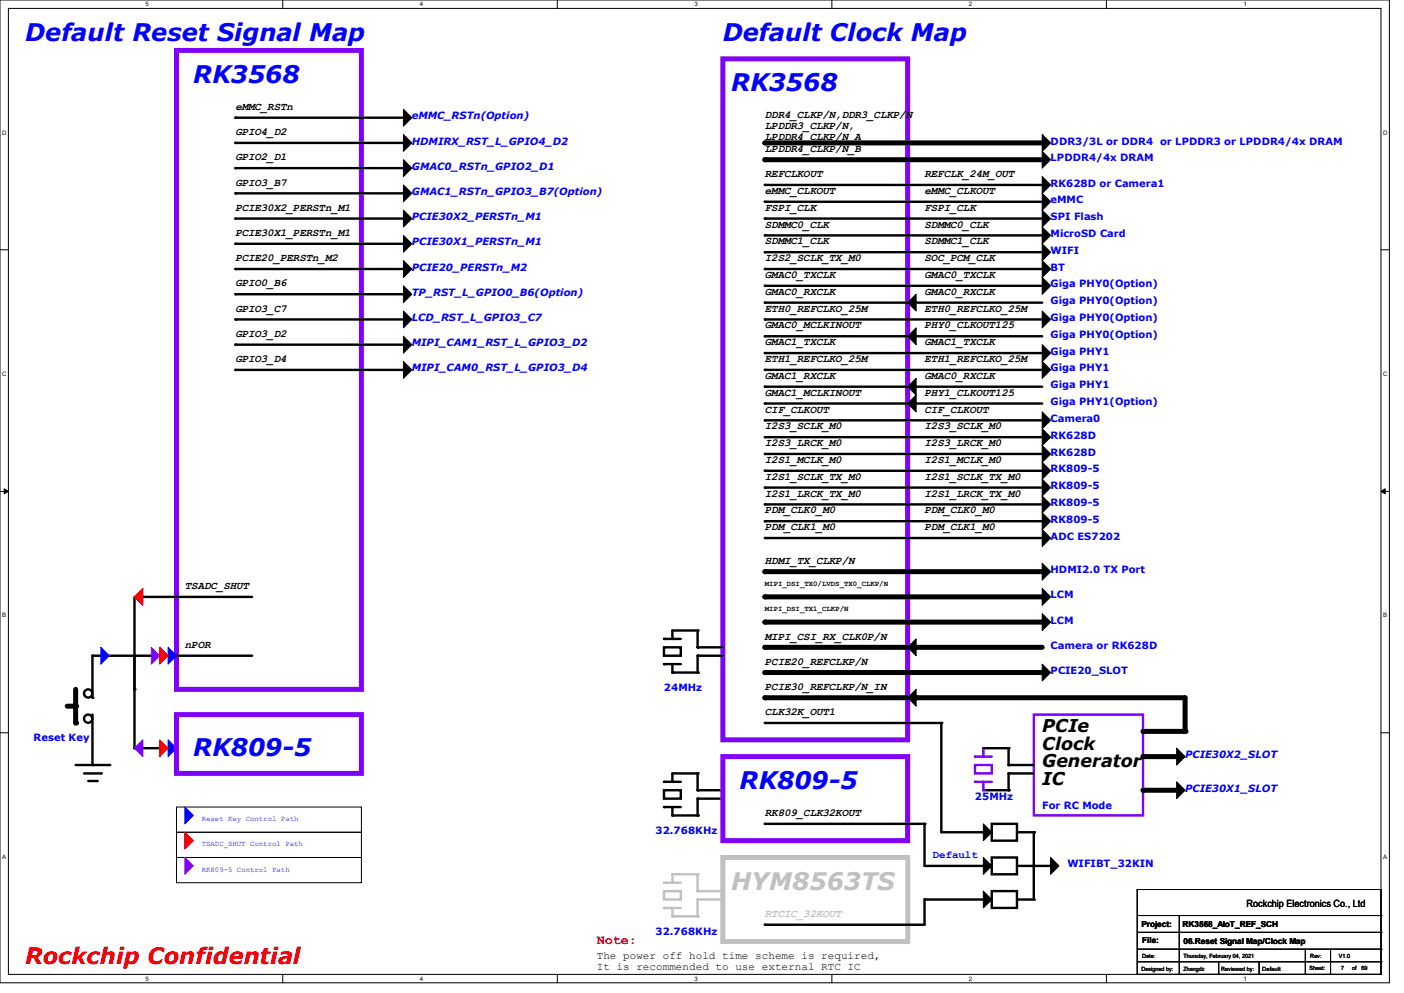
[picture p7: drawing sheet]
<svg xmlns="http://www.w3.org/2000/svg" width="297mm" height="210mm" viewBox="0 0 297 210" stroke-linecap="round" stroke-linejoin="round" font-family="sans-serif">
<defs><g id="words">
<g font-size="5.1" fill="#00f">
<text x="5.3" y="8.7">Default Reset Signal Map</text>
<text x="152.9" y="8.7">Default Clock Map</text>
<text x="40.9" y="17.6">RK3568</text>
<text x="154.7" y="19.3">RK3568</text>
<text x="40.9" y="159.8">RK809-5</text>
<text x="156.5" y="166.9">RK809-5</text>
</g>
<text font-size="5.1" fill="#c0c0c0" x="154.7" y="188.3">HYM8563TS</text>
<text font-size="4.8" fill="#f00" x="5.3" y="204">Rockchip Confidential</text>
<g font-size="3.7">
<text x="220.5" y="154.9">PCIe</text>
<text x="220.5" y="158.6">Clock</text>
<text x="220.5" y="162.3">Generator</text>
<text x="220.5" y="166">IC</text>
</g>
<text font-size="2.8" fill="#f00" x="126.2" y="199.7">Note:</text>
<g font-size="2.3">
<text x="49.8" y="23.2">eMMC_RSTn</text>
<text x="49.8" y="28.6">GPIO4_D2</text>
<text x="161.8" y="25">DDR4_CLKP/N,DDR3_CLKP/N</text>
<text x="161.8" y="27.3">LPDDR3_CLKP/N,</text>
<text x="161.8" y="29.6">LPDDR4_CLKP/N_A</text>
<text x="49.8" y="33.9">GPIO2_D1</text>
<text x="161.8" y="32.1">LPDDR4_CLKP/N_B</text>
<text x="49.8" y="39.2">GPIO3_B7</text>
<text x="161.8" y="37.5">REFCLKOUT</text>
<text x="161.8" y="41">eMMC_CLKOUT</text>
<text x="195.6" y="41">eMMC_CLKOUT</text>
<text x="195.6" y="37.5">REFCLK_24M_OUT</text>
<text x="49.8" y="44.6">PCIE30X2_PERSTn_M1</text>
<text x="161.8" y="44.6">FSPI_CLK</text>
<text x="195.6" y="44.6">FSPI_CLK</text>
<text x="49.8" y="49.9">PCIE30X1_PERSTn_M1</text>
<text x="161.8" y="48.1">SDMMC0_CLK</text>
<text x="161.8" y="51.7">SDMMC1_CLK</text>
<text x="195.6" y="48.1">SDMMC0_CLK</text>
<text x="195.6" y="51.7">SDMMC1_CLK</text>
<text x="49.8" y="55.2">PCIE20_PERSTn_M2</text>
<text x="161.8" y="58.8">GMAC0_TXCLK</text>
<text x="161.8" y="55.2">I2S2_SCLK_TX_M0</text>
<text x="195.6" y="58.8">GMAC0_TXCLK</text>
<text x="195.6" y="55.2">SOC_PCM_CLK</text>
<text x="49.8" y="60.6">GPIO0_B6</text>
<text x="49.8" y="65.9">GPIO3_C7</text>
<text x="161.8" y="65.9">ETH0_REFCLKO_25M</text>
<text x="161.8" y="62.4">GMAC0_RXCLK</text>
<text x="195.6" y="65.9">ETH0_REFCLKO_25M</text>
<text x="195.6" y="62.4">GMAC0_RXCLK</text>
<text x="49.8" y="71.2">GPIO3_D2</text>
<text x="161.8" y="69.5">GMAC0_MCLKINOUT</text>
<text x="195.6" y="69.5">PHY0_CLKOUT125</text>
<text x="49.8" y="76.6">GPIO3_D4</text>
<text x="161.8" y="73">GMAC1_TXCLK</text>
<text x="161.8" y="76.6">ETH1_REFCLKO_25M</text>
<text x="195.6" y="73">GMAC1_TXCLK</text>
<text x="195.6" y="76.6">ETH1_REFCLKO_25M</text>
<text x="161.8" y="80.1">GMAC1_RXCLK</text>
<text x="161.8" y="83.7">GMAC1_MCLKINOUT</text>
<text x="195.6" y="80.1">GMAC0_RXCLK</text>
<text x="195.6" y="83.7">PHY1_CLKOUT125</text>
<text x="161.8" y="87.2">CIF_CLKOUT</text>
<text x="195.6" y="87.2">CIF_CLKOUT</text>
<text x="161.8" y="90.8">I2S3_SCLK_M0</text>
<text x="161.8" y="94.4">I2S3_LRCK_M0</text>
<text x="195.6" y="90.8">I2S3_SCLK_M0</text>
<text x="195.6" y="94.4">I2S3_LRCK_M0</text>
<text x="161.8" y="97.9">I2S1_MCLK_M0</text>
<text x="161.8" y="101.5">I2S1_SCLK_TX_M0</text>
<text x="195.6" y="97.9">I2S1_MCLK_M0</text>
<text x="195.6" y="101.5">I2S1_SCLK_TX_M0</text>
<text x="161.8" y="105">I2S1_LRCK_TX_M0</text>
<text x="195.6" y="105">I2S1_LRCK_TX_M0</text>
<text x="161.8" y="108.6">PDM_CLK0_M0</text>
<text x="161.8" y="112.1">PDM_CLK1_M0</text>
<text x="195.6" y="108.6">PDM_CLK0_M0</text>
<text x="195.6" y="112.1">PDM_CLK1_M0</text>
<text x="161.8" y="119.3">HDMI_TX_CLKP/N</text>
<text x="39.1" y="124.6">TSADC_SHUT</text>
<text x="39.1" y="137">nPOR</text>
<text x="161.8" y="135.3">MIPI_CSI_RX_CLK0P/N</text>
<text x="161.8" y="140.6">PCIE20_REFCLKP/N</text>
<text x="161.8" y="145.9">PCIE30_REFCLKP/N_IN</text>
<text x="161.8" y="151.3">CLK32K_OUT1</text>
<text x="161.8" y="172.6">RK809_CLK32KOUT</text>
<text x="126.2" y="202.8">The power off hold time scheme is required,</text>
<text x="126.2" y="205.1">It is recommended to use external RTC IC</text>
</g>
<text font-size="2.3" fill="#00f" x="197.4" y="181.4">Default</text>
<text font-size="2.3" fill="#c0c0c0" x="161.8" y="193.9">RTCIC_32KOUT</text>
<g font-size="2.1" fill="#00f">
<text x="87.1" y="25.2">eMMC_RSTn(Option)</text>
<text x="87.1" y="30.6">HDMIRX_RST_L_GPIO4_D2</text>
<text x="87.1" y="35.9">GMAC0_RSTn_GPIO2_D1</text>
<text x="222.2" y="30.6">DDR3/3L or DDR4 or LPDDR3 or LPDDR4/4x DRAM</text>
<text x="222.2" y="34.1">LPDDR4/4x DRAM</text>
<text x="87.1" y="41.2">GMAC1_RSTn_GPIO3_B7(Option)</text>
<text x="222.2" y="39.5">RK628D or Camera1</text>
<text x="87.1" y="46.6">PCIE30X2_PERSTn_M1</text>
<text x="222.2" y="43">eMMC</text>
<text x="222.2" y="46.6">SPI Flash</text>
<text x="87.1" y="51.9">PCIE30X1_PERSTn_M1</text>
<text x="222.2" y="50.1">MicroSD Card</text>
<text x="222.2" y="53.7">WIFI</text>
<text x="87.1" y="57.2">PCIE20_PERSTn_M2</text>
<text x="222.2" y="57.2">BT</text>
<text x="87.1" y="62.6">TP_RST_L_GPIO0_B6(Option)</text>
<text x="222.2" y="60.8">Giga PHY0(Option)</text>
<text x="222.2" y="64.3">Giga PHY0(Option)</text>
<text x="87.1" y="67.9">LCD_RST_L_GPIO3_C7</text>
<text x="222.2" y="67.9">Giga PHY0(Option)</text>
<text x="222.2" y="71.5">Giga PHY0(Option)</text>
<text x="87.1" y="73.2">MIPI_CAM1_RST_L_GPIO3_D2</text>
<text x="222.2" y="75">Giga PHY1</text>
<text x="87.1" y="78.6">MIPI_CAM0_RST_L_GPIO3_D4</text>
<text x="222.2" y="78.6">Giga PHY1</text>
<text x="222.2" y="82.1">Giga PHY1</text>
<text x="222.2" y="85.7">Giga PHY1(Option)</text>
<text x="222.2" y="89.2">Camera0</text>
<text x="222.2" y="92.8">RK628D</text>
<text x="222.2" y="96.4">RK628D</text>
<text x="222.2" y="99.9">RK809-5</text>
<text x="222.2" y="103.5">RK809-5</text>
<text x="222.2" y="107">RK809-5</text>
<text x="222.2" y="110.6">RK809-5</text>
<text x="222.2" y="114.1">ADC ES7202</text>
<text x="222.2" y="121.2">HDMI2.0 TX Port</text>
<text x="222.2" y="126.6">LCM</text>
<text x="222.2" y="131.9">LCM</text>
<text x="222.2" y="137.2">Camera or RK628D</text>
<text x="222.2" y="142.6">PCIE20_SLOT</text>
<text x="140.5" y="146.1">24MHz</text>
<text x="7.1" y="156.8">Reset Key</text>
<text x="250.7" y="160.4">PCIE30X2_SLOT</text>
<text x="250.7" y="167.5">PCIE30X1_SLOT</text>
<text x="206.2" y="169.2">25MHz</text>
<text x="220.5" y="171">For RC Mode</text>
<text x="138.7" y="176.4">32.768KHz</text>
<text x="225.8" y="183.5">WIFIBT_32KIN</text>
<text x="138.7" y="197.7">32.768KHz</text>
</g>
<text font-size="2.1" x="263.7" y="191.9">Rockchip Electronics Co., Ltd</text>
<g font-size="1.7">
<text x="241.5" y="196">Project:</text>
<text x="250.1" y="196.1">RK3568_AIoT_REF_SCH</text>
<text x="241.6" y="199.5">File:</text>
<text x="250.4" y="199.7">06.Reset Signal Map/Clock Map</text>
</g>
<g font-size="1.6">
<text x="161.8" y="124">MIPI_DSI_TX0/LVDS_TX0_CLKP/N</text>
<text x="161.8" y="129.3">MIPI_DSI_TX1_CLKP/N</text>
</g>
<g font-size="1.6" fill="#00f">
<text x="42.7" y="173.7">Reset Key Control Path</text>
<text x="42.7" y="179">TSADC_SHUT Control Path</text>
<text x="42.7" y="184.4">RK809-5 Control Path</text>
</g>
<g font-size="1.3">
<text x="30.8" y="1.3">5</text>
<text x="88.8" y="1.3">4</text>
<text x="146.9" y="1.3">3</text>
<text x="205" y="1.3">2</text>
<text x="263.1" y="1.3">1</text>
<text x=".5" y="28.4">D</text>
<text x="292.6" y="28.4">D</text>
<text x=".5" y="79.5">C</text>
<text x="292.6" y="79.5">C</text>
<text x=".5" y="130.6">B</text>
<text x="292.6" y="130.6">B</text>
<text x=".5" y="181.7">A</text>
<text x="292.6" y="181.7">A</text>
<text x="30.8" y="207.4">5</text>
<text x="88.8" y="207.4">4</text>
<text x="146.9" y="207.4">3</text>
<text x="205" y="207.4">2</text>
<text x="263.1" y="207.4">1</text>
</g>
<g font-size="1.2">
<text x="241.6" y="202.6">Date:</text>
<text x="250.4" y="202.6">Thursday, February 04, 2021</text>
<text x="277.2" y="202.6">Rev:</text>
<text x="283.2" y="202.6">V1.0</text>
<text x="241.5" y="205.3">Designed by:</text>
<text x="250.4" y="205.3">Zhangdz</text>
<text x="258.4" y="205.3">Reviewed by:</text>
<text x="267" y="205.3">Default</text>
<text x="277" y="205.1">Sheet:</text>
<text x="283.8" y="205.1">7</text>
<text x="286" y="205.1">of</text>
<text x="288" y="205.1">69</text>
</g>
</g></defs>
<path d="M0 0h293.9v207.9h-293.9zM1.8 1.8h290.3v204.3h-290.3z" fill="none" stroke="#000" stroke-width=".21"/>
<g fill="#fff">
<path d="M30.8 .2h.7v1.4h-.7z"/>
<path d="M30.8 206.2h.7v1.4h-.7z"/>
</g>
<path d="M59.8 0v1.8M59.8 206.1v1.8" fill="none" stroke="#000" stroke-width=".21"/>
<g fill="#fff">
<path d="M88.8 .2h.7v1.4h-.7z"/>
<path d="M88.8 206.2h.7v1.4h-.7z"/>
</g>
<path d="M117.9 0v1.8M117.9 206.1v1.8" fill="none" stroke="#000" stroke-width=".21"/>
<g fill="#fff">
<path d="M146.9 .2h.7v1.4h-.7z"/>
<path d="M146.9 206.2h.7v1.4h-.7z"/>
</g>
<path d="M176 0v1.8M176 206.1v1.8" fill="none" stroke="#000" stroke-width=".21"/>
<g fill="#fff">
<path d="M205 .2h.7v1.4h-.7z"/>
<path d="M205 206.2h.7v1.4h-.7z"/>
</g>
<path d="M234.1 0v1.8M234.1 206.1v1.8" fill="none" stroke="#000" stroke-width=".21"/>
<g fill="#fff">
<path d="M263.1 .2h.6v1.4h-.6z"/>
<path d="M263.1 206.2h.6v1.4h-.6z"/>
<path d="M.5 27.3h.9v1.4h-.9z"/>
<path d="M292.6 27.3h.9v1.4h-.9z"/>
<path d="M.5 78.4h.9v1.4h-.9z"/>
<path d="M292.6 78.4h.9v1.4h-.9z"/>
</g>
<path d="M0 52.8h1.8M292.1 52.8h1.8" fill="none" stroke="#000" stroke-width=".21"/>
<g fill="#fff">
<path d="M.5 129.5h.8v1.4h-.8z"/>
<path d="M292.6 129.5h.8v1.4h-.8z"/>
</g>
<path d="M0 103.9h1.8M292.1 103.9h1.8" fill="none" stroke="#000" stroke-width=".21"/>
<path d="M.9 103.4l.9 .5-.9 .5zM292.1 103.9l.9-.5v1z" fill="#000" stroke="#000" stroke-width=".21"/>
<g fill="#fff">
<path d="M.5 180.5h.8v1.4h-.8z"/>
<path d="M292.6 180.5h.8v1.4h-.8z"/>
</g>
<path d="M0 155h1.8M292.1 155h1.8" fill="none" stroke="#000" stroke-width=".21"/>
<path d="M37.3 10.7h39.2v135.1h-39.2zM152.9 12.4h39.1v144.1h-39.1zM37.3 151.1h39.2v12.5h-39.2z" fill="none" stroke="#8000ff" stroke-width="1.1"/>
<g fill="none" stroke="#000" stroke-width=".51">
<path d="M49.8 30.2h35.5M49.8 35.6h35.5M49.8 24.9h35.5M49.8 40.9h35.5M49.8 46.2h35.5M49.8 51.6h35.5M49.8 56.9h35.5M28.4 126.2v32h7.2M30.2 126.2h23.1M35.6 138.7h-16v8.9M37.3 138.7h16M140.5 136.9h3.5v1.8h-3.5z"/>
<path d="M140.5 135.1h3.5M142.2 135.1v-1.8h5.4v3.6h5.3M152.9 138.7h-5.3v3.5h-5.4v-1.7M19.6 151.1v10.7M140.5 140.5h3.5M16 161.8h7.1M17.8 163.6h3.5M18.7 165.2h1.7M140.5 167.1h3.5v1.8h-3.5zM140.5 165.4h3.5M140.5 170.7h3.5M142.2 165.4v-1.8h5.4v3.5h5.3"/>
<path d="M152.9 168.9h-5.3v3.6h-5.4v-1.8"/>
<circle cx="18.6" cy="146.7" r=".87"/>
<circle cx="18.6" cy="152" r=".87"/>
</g>
<g fill="#000">
<circle cx="49.8" cy="24.9" r=".25"/>
<circle cx="49.8" cy="30.2" r=".25"/>
<circle cx="49.8" cy="35.6" r=".25"/>
<circle cx="49.8" cy="46.2" r=".25"/>
<circle cx="49.8" cy="56.9" r=".25"/>
<circle cx="49.8" cy="40.9" r=".25"/>
<circle cx="49.8" cy="51.6" r=".25"/>
<circle cx="19.6" cy="138.7" r=".25"/>
<circle cx="28.4" cy="138.7" r=".25"/>
<circle cx="30.2" cy="126.2" r=".25"/>
<circle cx="37.3" cy="126.2" r=".25"/>
<circle cx="37.3" cy="138.7" r=".25"/>
<circle cx="140.5" cy="135.1" r=".25"/>
<circle cx="142.2" cy="135.1" r=".25"/>
<circle cx="147.6" cy="138.7" r=".25"/>
<circle cx="147.6" cy="136.9" r=".25"/>
<circle cx="147.6" cy="133.3" r=".25"/>
<circle cx="16" cy="152.9" r=".53"/>
<circle cx="16" cy="149.4" r=".53"/>
<circle cx="19.6" cy="147.6" r=".25"/>
<circle cx="28.4" cy="145.8" r=".25"/>
<circle cx="28.4" cy="158.2" r=".25"/>
<circle cx="140.5" cy="140.5" r=".25"/>
<circle cx="142.2" cy="142.2" r=".25"/>
<circle cx="147.6" cy="142.2" r=".25"/>
<circle cx="19.6" cy="161.8" r=".25"/>
<circle cx="20.4" cy="165.2" r=".25"/>
<circle cx="21.3" cy="163.6" r=".25"/>
<circle cx="23.1" cy="161.8" r=".25"/>
<circle cx="140.5" cy="165.4" r=".25"/>
<circle cx="140.5" cy="170.7" r=".25"/>
<circle cx="142.2" cy="172.5" r=".25"/>
<circle cx="142.2" cy="165.4" r=".25"/>
<circle cx="147.6" cy="168.9" r=".25"/>
<circle cx="147.6" cy="167.1" r=".25"/>
<circle cx="147.6" cy="172.5" r=".25"/>
<circle cx="147.6" cy="163.6" r=".25"/>
</g>
<g fill="#00f" stroke="#00f" stroke-width=".21">
<path d="M35.6 136.9l1.7 1.8-1.7 1.8z" fill-rule="evenodd"/>
<path d="M35.6 156.5l1.7 1.7-1.7 1.8z" fill-rule="evenodd"/>
<path d="M21.3 136.9l1.8 1.8-1.8 1.8z" fill-rule="evenodd"/>
</g>
<path d="M14.2 149.4h1.8M16 145.8v7.1" fill="none" stroke="#000" stroke-width="1.1"/>
<g fill="#f00" stroke="#f00" stroke-width=".21">
<path d="M28.4 126.2l1.8-1.7v3.5z" fill-rule="evenodd"/>
<path d="M33.8 156.5l1.8 1.7-1.8 1.8z" fill-rule="evenodd"/>
<path d="M33.8 136.9l1.8 1.8-1.8 1.8z" fill-rule="evenodd"/>
</g>
<g fill="#8000ff" stroke="#8000ff" stroke-width=".21">
<path d="M30.2 156.5v3.5l-1.8-1.8z" fill-rule="evenodd"/>
<path d="M32 136.9l1.8 1.8-1.8 1.8z" fill-rule="evenodd"/>
</g>
<g fill="#000" stroke="#000" stroke-width=".21">
<path d="M85.3 28.4l1.8 1.8-1.8 1.8z" fill-rule="evenodd"/>
<path d="M85.3 33.8l1.8 1.8-1.8 1.7z" fill-rule="evenodd"/>
<path d="M85.3 23.1l1.8 1.8-1.8 1.8z" fill-rule="evenodd"/>
<path d="M85.3 39.1l1.8 1.8-1.8 1.8z" fill-rule="evenodd"/>
<path d="M85.3 49.8l1.8 1.8-1.8 1.7z" fill-rule="evenodd"/>
<path d="M85.3 44.4l1.8 1.8-1.8 1.8z" fill-rule="evenodd"/>
<path d="M85.3 55.1l1.8 1.8-1.8 1.8z" fill-rule="evenodd"/>
</g>
<path d="M152.9 181.4h39.1v17.7h-39.1z" fill="none" stroke="#c0c0c0" stroke-width="1.1"/>
<path d="M147.6 190.2h5.3" fill="none" stroke="#c0c0c0" stroke-width=".51"/>
<circle cx="147.6" cy="190.2" r=".25" fill="#c0c0c0"/>
<path d="M147.6 190.2v3.6" fill="none" stroke="#c0c0c0" stroke-width=".51"/>
<circle cx="147.6" cy="193.8" r=".25" fill="#c0c0c0"/>
<path d="M142.2 193.8h5.4" fill="none" stroke="#c0c0c0" stroke-width=".51"/>
<circle cx="147.6" cy="193.8" r=".25" fill="#c0c0c0"/>
<path d="M147.6 188.5h5.3" fill="none" stroke="#c0c0c0" stroke-width=".51"/>
<circle cx="147.6" cy="188.5" r=".25" fill="#c0c0c0"/>
<path d="M147.6 184.9v3.6" fill="none" stroke="#c0c0c0" stroke-width=".51"/>
<circle cx="147.6" cy="188.5" r=".25" fill="#c0c0c0"/>
<path d="M142.2 184.9h5.4" fill="none" stroke="#c0c0c0" stroke-width=".51"/>
<circle cx="147.6" cy="184.9" r=".25" fill="#c0c0c0"/>
<path d="M140.5 188.5h3.5v1.7h-3.5zM140.5 186.7h3.5" fill="none" stroke="#c0c0c0" stroke-width=".51"/>
<circle cx="140.5" cy="186.7" r=".25" fill="#c0c0c0"/>
<path d="M142.2 184.9v1.8" fill="none" stroke="#c0c0c0" stroke-width=".51"/>
<circle cx="142.2" cy="186.7" r=".25" fill="#c0c0c0"/>
<path d="M142.2 192v1.8" fill="none" stroke="#c0c0c0" stroke-width=".51"/>
<circle cx="142.2" cy="193.8" r=".25" fill="#c0c0c0"/>
<path d="M140.5 192h3.5" fill="none" stroke="#c0c0c0" stroke-width=".51"/>
<circle cx="140.5" cy="192" r=".25" fill="#c0c0c0"/>
<path d="M161.8 39.1h58.7M161.8 152.9h37.3v23.1h8.9M161.8 174.2h33.8M209.8 174.2h5.3v3.6h-5.3zM215.1 176h3.6v14.2h-3.6M218.7 163.6h-5.3v3.5h-5.4M208 190.2h-12.4v5.4h-33.8M209.8 181.4h5.3v3.5h-5.3zM209.8 188.5h5.3v3.5h-5.3zM215.1 183.1h7.1" fill="none" stroke="#000" stroke-width=".51"/>
<g fill="#000">
<circle cx="161.8" cy="39.1" r=".25"/>
<circle cx="161.8" cy="152.9" r=".25"/>
<circle cx="199.1" cy="152.9" r=".25"/>
<circle cx="161.8" cy="174.2" r=".25"/>
<circle cx="208" cy="176" r=".25"/>
<circle cx="213.4" cy="163.6" r=".25"/>
<circle cx="213.4" cy="167.1" r=".25"/>
<circle cx="218.7" cy="176" r=".25"/>
<circle cx="161.8" cy="195.6" r=".25"/>
<circle cx="195.6" cy="190.2" r=".25"/>
<circle cx="208" cy="190.2" r=".25"/>
<circle cx="218.7" cy="190.2" r=".25"/>
<circle cx="218.7" cy="183.1" r=".25"/>
<circle cx="222.3" cy="183.1" r=".25"/>
</g>
<path d="M152.9 160h39.1v17.8h-39.1z" fill="none" stroke="#8000ff" stroke-width="1.1"/>
<g fill="#000" stroke="#000" stroke-width=".21">
<path d="M220.5 37.3l1.7 1.8-1.7 1.8z" fill-rule="evenodd"/>
<path d="M208 174.2l1.8 1.8-1.8 1.8z" fill-rule="evenodd"/>
<path d="M208 181.4l1.8 1.7-1.8 1.8z" fill-rule="evenodd"/>
<path d="M208 188.5l1.8 1.7-1.8 1.8z" fill-rule="evenodd"/>
<path d="M222.2 181.4l1.8 1.7-1.8 1.8z" fill-rule="evenodd"/>
</g>
<path d="M218.7 151.1h23.1v21.4h-23.1zM206.2 161.8h3.6v1.8h-3.6zM206.2 160h3.6" fill="none" stroke="#8000ff" stroke-width=".51"/>
<circle cx="206.2" cy="160" r=".25" fill="#8000ff"/>
<path d="M208 158.2v1.8" fill="none" stroke="#8000ff" stroke-width=".51"/>
<circle cx="208" cy="160" r=".25" fill="#8000ff"/>
<path d="M206.2 165.4h3.6" fill="none" stroke="#8000ff" stroke-width=".51"/>
<circle cx="206.2" cy="165.4" r=".25" fill="#8000ff"/>
<path d="M208 165.4v1.7" fill="none" stroke="#8000ff" stroke-width=".51"/>
<circle cx="208" cy="167.1" r=".25" fill="#8000ff"/>
<g fill="none" stroke="#000" stroke-width=".51">
<path d="M161.8 46.2h58.7M161.8 49.8h58.7M161.8 53.3h58.7M161.8 56.9h58.7M161.8 42.7h58.7M49.8 67.6h35.5M49.8 62.2h35.5M49.8 72.9h35.5M49.8 78.2h35.5M161.8 60.5h58.7M161.8 67.6h58.7M161.8 71.1h58.7"/>
<path d="M161.8 64h58.7M161.8 78.2h58.7M161.8 74.7h58.7M161.8 81.8h58.7M161.8 85.3h58.7M161.8 88.9h58.7M161.8 92.5h58.7M161.8 96h58.7M161.8 99.6h58.7M161.8 103.1h58.7M161.8 106.7h58.7M161.8 110.2h58.7"/>
<path d="M161.8 113.8h58.7M208 158.2h5.4v3.6h5.3M195.6 174.2v8.9h12.4"/>
</g>
<g fill="#000">
<circle cx="161.8" cy="33.8" r=".53"/>
<circle cx="161.8" cy="30.2" r=".53"/>
<circle cx="161.8" cy="46.2" r=".25"/>
<circle cx="161.8" cy="53.3" r=".25"/>
<circle cx="161.8" cy="49.8" r=".25"/>
<circle cx="161.8" cy="56.9" r=".25"/>
<circle cx="161.8" cy="42.7" r=".25"/>
<circle cx="49.8" cy="62.2" r=".25"/>
<circle cx="49.8" cy="67.6" r=".25"/>
<circle cx="49.8" cy="72.9" r=".25"/>
<circle cx="49.8" cy="78.2" r=".25"/>
<circle cx="161.8" cy="67.6" r=".25"/>
<circle cx="161.8" cy="71.1" r=".25"/>
<circle cx="161.8" cy="64" r=".25"/>
<circle cx="161.8" cy="60.5" r=".25"/>
<circle cx="161.8" cy="78.2" r=".25"/>
<circle cx="161.8" cy="74.7" r=".25"/>
<circle cx="161.8" cy="92.5" r=".25"/>
<circle cx="161.8" cy="99.6" r=".25"/>
<circle cx="161.8" cy="85.3" r=".25"/>
<circle cx="161.8" cy="88.9" r=".25"/>
<circle cx="161.8" cy="96" r=".25"/>
<circle cx="161.8" cy="81.8" r=".25"/>
<circle cx="161.8" cy="103.1" r=".25"/>
<circle cx="161.8" cy="110.2" r=".25"/>
<circle cx="161.8" cy="113.8" r=".25"/>
<circle cx="161.8" cy="106.7" r=".25"/>
<circle cx="161.8" cy="131.6" r=".53"/>
<circle cx="161.8" cy="120.9" r=".53"/>
<circle cx="161.8" cy="126.2" r=".53"/>
<circle cx="161.8" cy="136.9" r=".53"/>
<circle cx="161.8" cy="142.2" r=".53"/>
<circle cx="161.8" cy="147.6" r=".53"/>
<circle cx="193.8" cy="147.6" r=".53"/>
<circle cx="213.4" cy="158.2" r=".25"/>
<circle cx="241.8" cy="154.7" r=".53"/>
<circle cx="250.7" cy="154.7" r=".53"/>
<circle cx="195.6" cy="174.2" r=".25"/>
<circle cx="213.4" cy="161.8" r=".25"/>
<circle cx="241.8" cy="167.1" r=".53"/>
<circle cx="241.8" cy="160" r=".53"/>
<circle cx="208" cy="183.1" r=".25"/>
</g>
<path d="M161.8 30.2h58.7M161.8 33.8h58.7M161.8 136.9h58.7M161.8 120.9h58.7M161.8 126.2h58.7M161.8 131.6h58.7M161.8 147.6h30.2M161.8 142.2h58.7M193.8 147.6h56.9v7.1h-8.9M241.8 160h7.1M241.8 167.1h7.1" fill="none" stroke="#000" stroke-width="1.1"/>
<g fill="#000" stroke="#000" stroke-width=".21">
<path d="M220.5 28.4l1.7 1.8-1.7 1.8z" fill-rule="evenodd"/>
<path d="M220.5 32l1.7 1.8-1.7 1.8z" fill-rule="evenodd"/>
<path d="M220.5 44.4l1.7 1.8-1.7 1.8z" fill-rule="evenodd"/>
<path d="M220.5 48l1.7 1.8-1.7 1.8z" fill-rule="evenodd"/>
<path d="M220.5 51.6l1.7 1.7-1.7 1.8z" fill-rule="evenodd"/>
<path d="M220.5 55.1l1.7 1.8-1.7 1.8z" fill-rule="evenodd"/>
<path d="M220.5 40.9l1.7 1.8-1.7 1.7z" fill-rule="evenodd"/>
<path d="M85.3 60.5l1.8 1.7-1.8 1.8z" fill-rule="evenodd"/>
<path d="M85.3 65.8l1.8 1.8-1.8 1.7z" fill-rule="evenodd"/>
<path d="M85.3 71.1l1.8 1.8-1.8 1.8z" fill-rule="evenodd"/>
<path d="M85.3 76.5l1.8 1.7-1.8 1.8z" fill-rule="evenodd"/>
<path d="M193.8 62.2v3.6l-1.8-1.8z" fill-rule="evenodd"/>
<path d="M193.8 69.3v3.6l-1.8-1.8z" fill-rule="evenodd"/>
<path d="M220.5 58.7l1.7 1.8-1.7 1.7z" fill-rule="evenodd"/>
<path d="M220.5 65.8l1.7 1.8-1.7 1.7z" fill-rule="evenodd"/>
<path d="M220.5 72.9l1.7 1.8-1.7 1.8z" fill-rule="evenodd"/>
<path d="M220.5 76.5l1.7 1.7-1.7 1.8z" fill-rule="evenodd"/>
<path d="M193.8 80v3.6l-1.8-1.8z" fill-rule="evenodd"/>
<path d="M193.8 83.6v3.5l-1.8-1.8z" fill-rule="evenodd"/>
<path d="M220.5 87.1l1.7 1.8-1.7 1.8z" fill-rule="evenodd"/>
<path d="M220.5 90.7l1.7 1.8-1.7 1.7z" fill-rule="evenodd"/>
<path d="M220.5 94.2l1.7 1.8-1.7 1.8z" fill-rule="evenodd"/>
<path d="M220.5 97.8l1.7 1.8-1.7 1.7z" fill-rule="evenodd"/>
<path d="M220.5 101.3l1.7 1.8-1.7 1.8z" fill-rule="evenodd"/>
<path d="M220.5 104.9l1.7 1.8-1.7 1.8z" fill-rule="evenodd"/>
<path d="M220.5 108.5l1.7 1.7-1.7 1.8z" fill-rule="evenodd"/>
<path d="M220.5 112l1.7 1.8-1.7 1.8z" fill-rule="evenodd"/>
<path d="M193.8 135.1v3.6l-1.8-1.8z" fill-rule="evenodd"/>
<path d="M220.5 119.1l1.7 1.8-1.7 1.8z" fill-rule="evenodd"/>
<path d="M220.5 124.5l1.7 1.7-1.7 1.8z" fill-rule="evenodd"/>
<path d="M220.5 129.8l1.7 1.8-1.7 1.7z" fill-rule="evenodd"/>
<path d="M193.8 145.8v3.6l-1.8-1.8z" fill-rule="evenodd"/>
<path d="M220.5 140.5l1.7 1.7-1.7 1.8z" fill-rule="evenodd"/>
<path d="M248.9 158.2l1.8 1.8-1.8 1.8z" fill-rule="evenodd"/>
<path d="M248.9 165.4l1.8 1.7-1.8 1.8z" fill-rule="evenodd"/>
</g>
<g fill="none" stroke="#000" stroke-width=".21">
<path d="M37.3 170.7h39.2v5.3h-39.2zM37.3 176h39.2v5.4h-39.2zM37.3 181.4h39.2v5.3h-39.2zM240.6 188.1h51.5v18h-51.5zM240.6 193.6h51.5M240.6 197.2h51.5M249.5 193.6v12.5M292.1 193.6h.1M292.1 197.2h.1M240.6 200.7h51.5M240.6 203.4h51.5M249.5 206.1h.1"/>
<path d="M257.8 206.1h.1M257.8 203.4v2.7M266.4 206.1h.1M266.4 203.4v2.7M276.1 206.1h.1M276.1 200.7v5.4M281.5 206.1h.1M281.5 200.7v5.4M292.1 200.7h.1M292.1 203.4h.1"/>
</g>
<path d="M39.1 170.7l1.8 1.8-1.8 1.7z" fill-rule="evenodd" fill="#00f" stroke="#00f" stroke-width=".21"/>
<path d="M39.1 176l1.8 1.8-1.8 1.8z" fill-rule="evenodd" fill="#f00" stroke="#f00" stroke-width=".21"/>
<path d="M39.1 181.4l1.8 1.7-1.8 1.8z" fill-rule="evenodd" fill="#8000ff" stroke="#8000ff" stroke-width=".21"/>
<use href="#words"/>
</svg>
